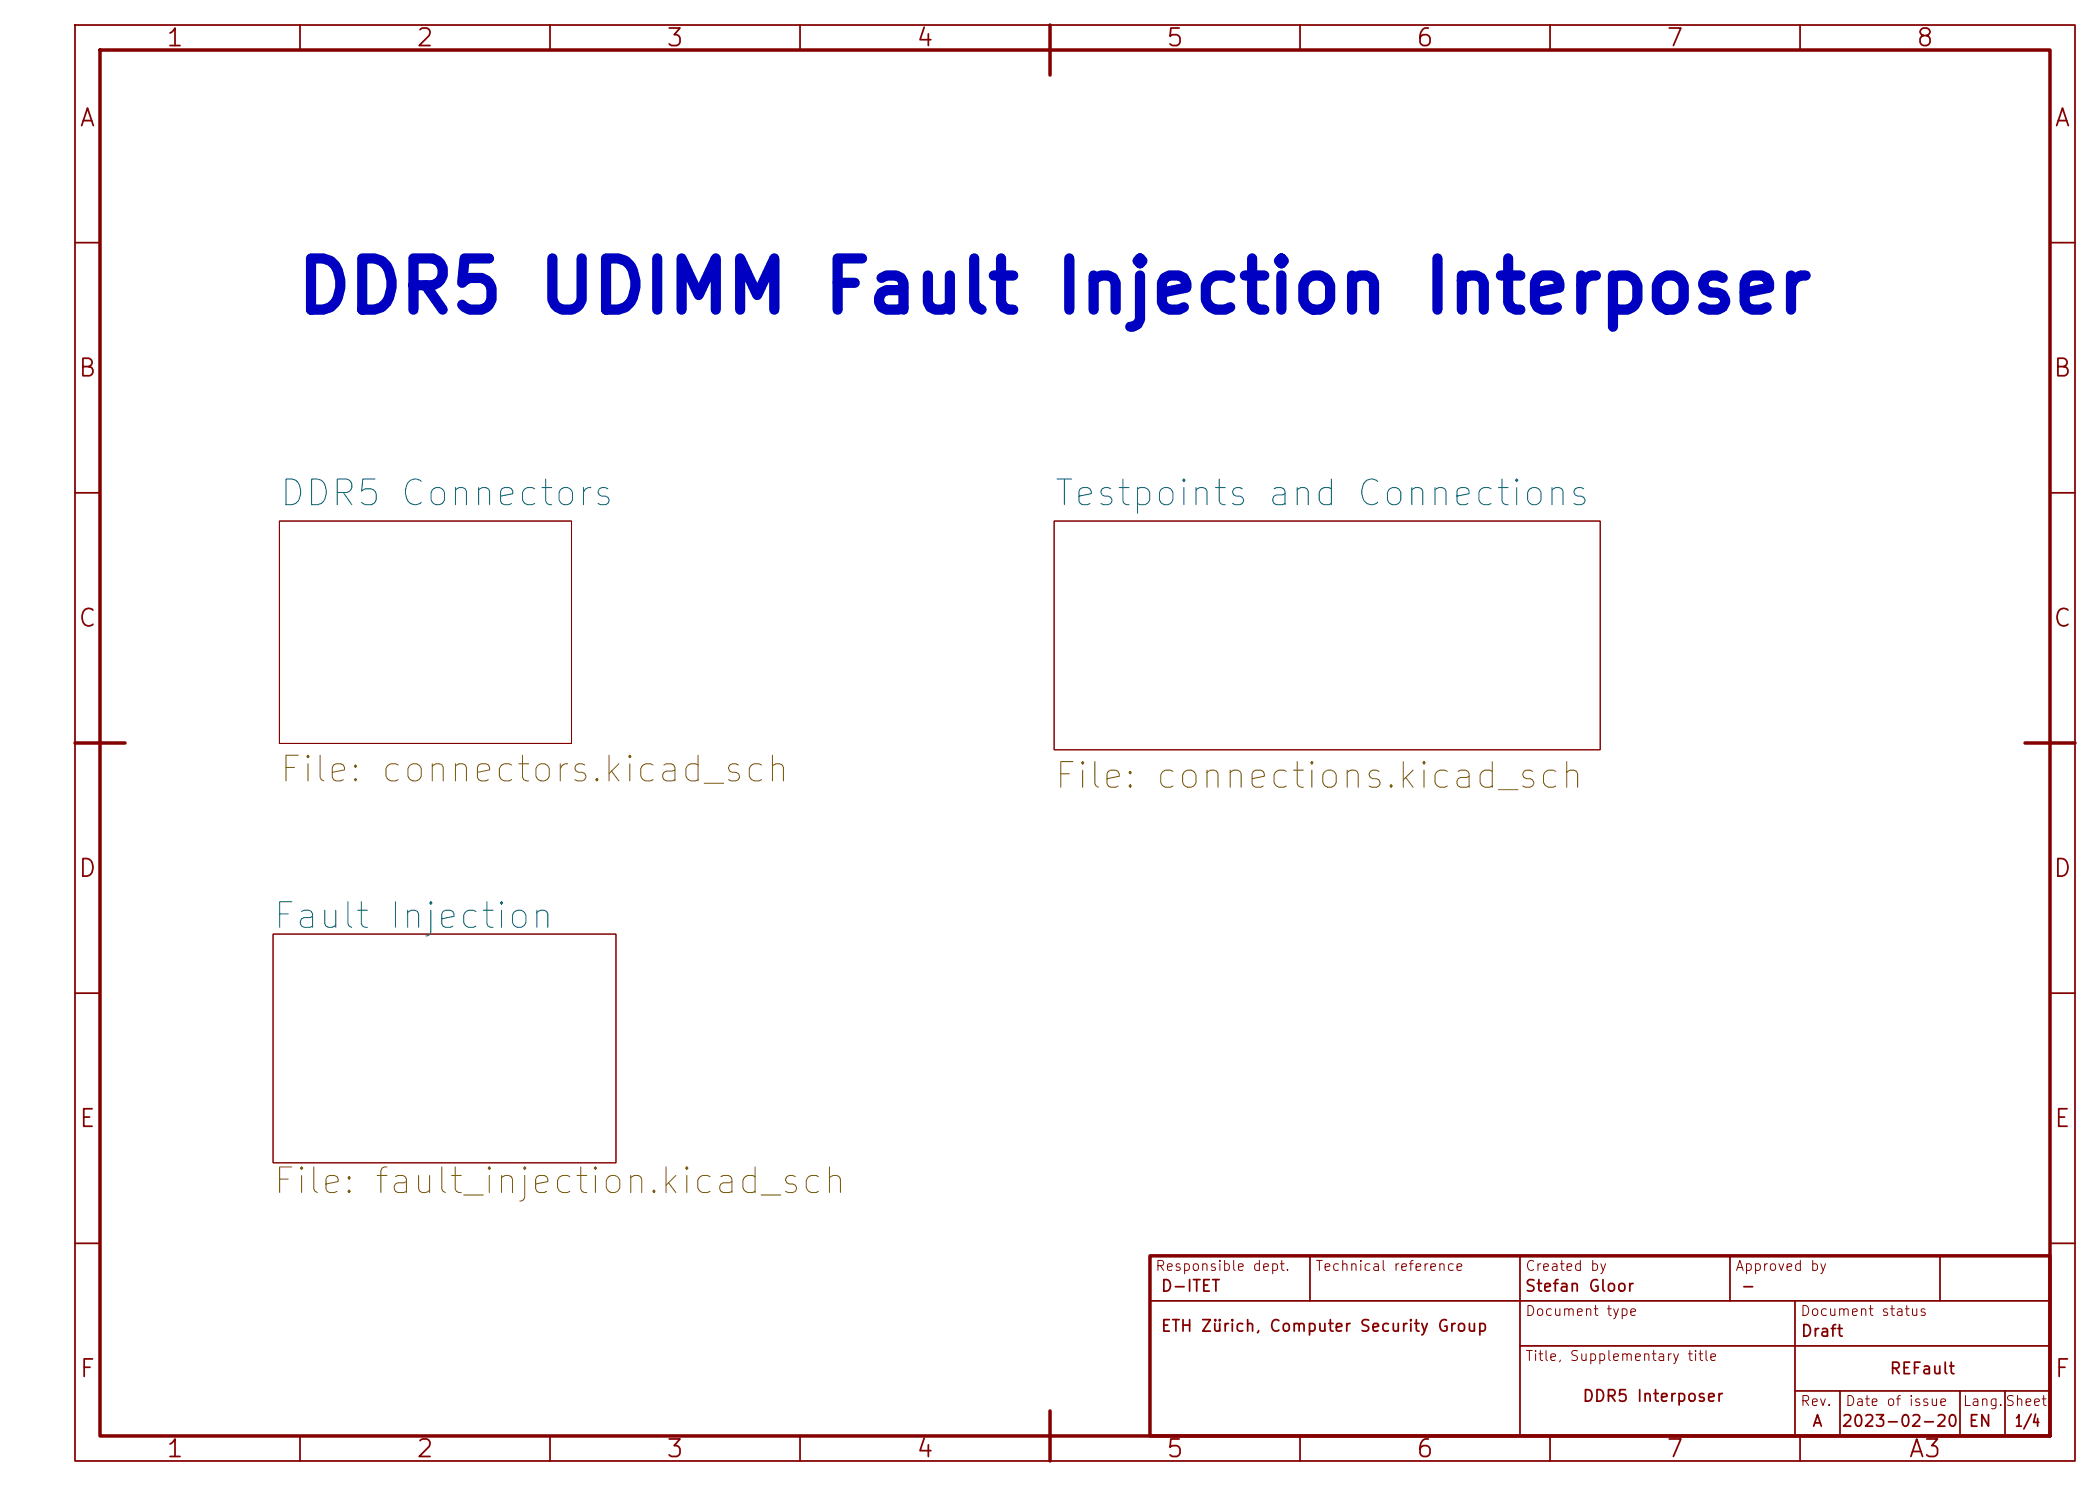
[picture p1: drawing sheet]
<svg xmlns="http://www.w3.org/2000/svg" width="420mm" height="297mm" viewBox="0 0 420 297" stroke-linecap="round" stroke-linejoin="round" font-family="sans-serif">
<defs><g id="words">
<text font-size="10.2" fill="#0000c2" x="58.7" y="65">DDR5 UDIMM Fault Injection Interposer</text>
<g font-size="5.1" fill="#006464">
<text x="55.5" y="102.4">DDR5 Connectors</text>
<text x="210.4" y="102.4">Testpoints and Connections</text>
<text x="54.2" y="186.9">Fault Injection</text>
</g>
<g font-size="5.1" fill="#725600">
<text x="55.5" y="157.6">File: connectors.kicad_sch</text>
<text x="210.4" y="158.9">File: connections.kicad_sch</text>
<text x="54.2" y="239.9">File: fault_injection.kicad_sch</text>
</g>
<g font-size="3.5" fill="#840000">
<text x="33" y="10.2">1</text>
<text x="83" y="10.2">2</text>
<text x="133" y="10.2">3</text>
<text x="183" y="10.2">4</text>
<text x="233" y="10.2">5</text>
<text x="283" y="10.2">6</text>
<text x="333" y="10.2">7</text>
<text x="383" y="10.2">8</text>
<text x="15.7" y="26.2">A</text>
<text x="410.6" y="26.2">A</text>
<text x="15.4" y="76.2">B</text>
<text x="410.4" y="76.2">B</text>
<text x="15.4" y="126.2">C</text>
<text x="410.4" y="126.2">C</text>
<text x="15.4" y="176.2">D</text>
<text x="410.4" y="176.2">D</text>
<text x="15.6" y="226.2">E</text>
<text x="410.6" y="226.2">E</text>
<text x="15.7" y="276.2">F</text>
<text x="410.6" y="276.2">F</text>
<text x="33" y="292.2">1</text>
<text x="83" y="292.2">2</text>
<text x="133" y="292.2">3</text>
<text x="183" y="292.2">4</text>
<text x="233" y="292.2">5</text>
<text x="283" y="292.2">6</text>
<text x="333" y="292.2">7</text>
<text x="381.5" y="292.2">A3</text>
</g>
<g font-size="2.3" fill="#840000">
<text x="232" y="258.7">D-ITET</text>
<text x="304.8" y="258.7">Stefan Gloor</text>
<text x="348" y="258.7">-</text>
<text x="232" y="266.7">ETH Zürich, Computer Security Group</text>
<text x="360" y="267.7">Draft</text>
<text x="377.7" y="275.2">REFault</text>
<text x="316.3" y="280.7">DDR5 Interposer</text>
<text x="362.3" y="285.7">A</text>
<text x="368.1" y="285.7">2023-02-20</text>
<text x="393.5" y="285.7">EN</text>
<text x="402.8" y="285.7">1/4</text>
</g>
<g font-size="2" fill="#840000">
<text x="230.9" y="254.5">Responsible dept.</text>
<text x="262.9" y="254.5">Technical reference</text>
<text x="304.9" y="254.5">Created by</text>
<text x="346.9" y="254.5">Approved by</text>
<text x="304.9" y="263.5">Document type</text>
<text x="359.9" y="263.5">Document status</text>
<text x="304.9" y="272.5">Title, Supplementary title</text>
<text x="359.9" y="281.5">Rev.</text>
<text x="368.9" y="281.5">Date of issue</text>
<text x="392.4" y="281.5">Lang.Sheet</text>
</g>
</g></defs>
<g fill="none" stroke="#840000" stroke-width=".35">
<path d="M15 5h400v287h-400zM60 5v5M110 5v5M160 5v5M210 5v5M260 5v5M310 5v5M360 5v5M15 48.5h5M410 48.5h5M15 98.5h5M410 98.5h5"/>
<path d="M15 148.5h5M410 148.5h5M15 198.5h5M410 198.5h5M15 248.5h5M262 251v9M304 251v36M346 251v9M388 251v9M410 248.5h5M230 260h180M304 269h106"/>
<path d="M359 278h51M359 260v27M368 278v9M392 278v9M401 278v9M60 287v5M110 287v5M160 287v5M210 287v5M260 287v5M310 287v5M360 287v5"/>
</g>
<path d="M20 10h390v277h-390zM210 5v10M15 148.5h10M405 148.5h10M230 251h180v36h-180zM210 282v10" fill="none" stroke="#840000" stroke-width=".7"/>
<path d="M55.9 104.1h58.4v44.5h-58.4zM210.8 104.1h109.2v45.8h-109.2zM54.6 186.7h68.6v45.7h-68.6z" fill="none" stroke="#840000" stroke-width=".2"/>
<use href="#words"/>
</svg>
